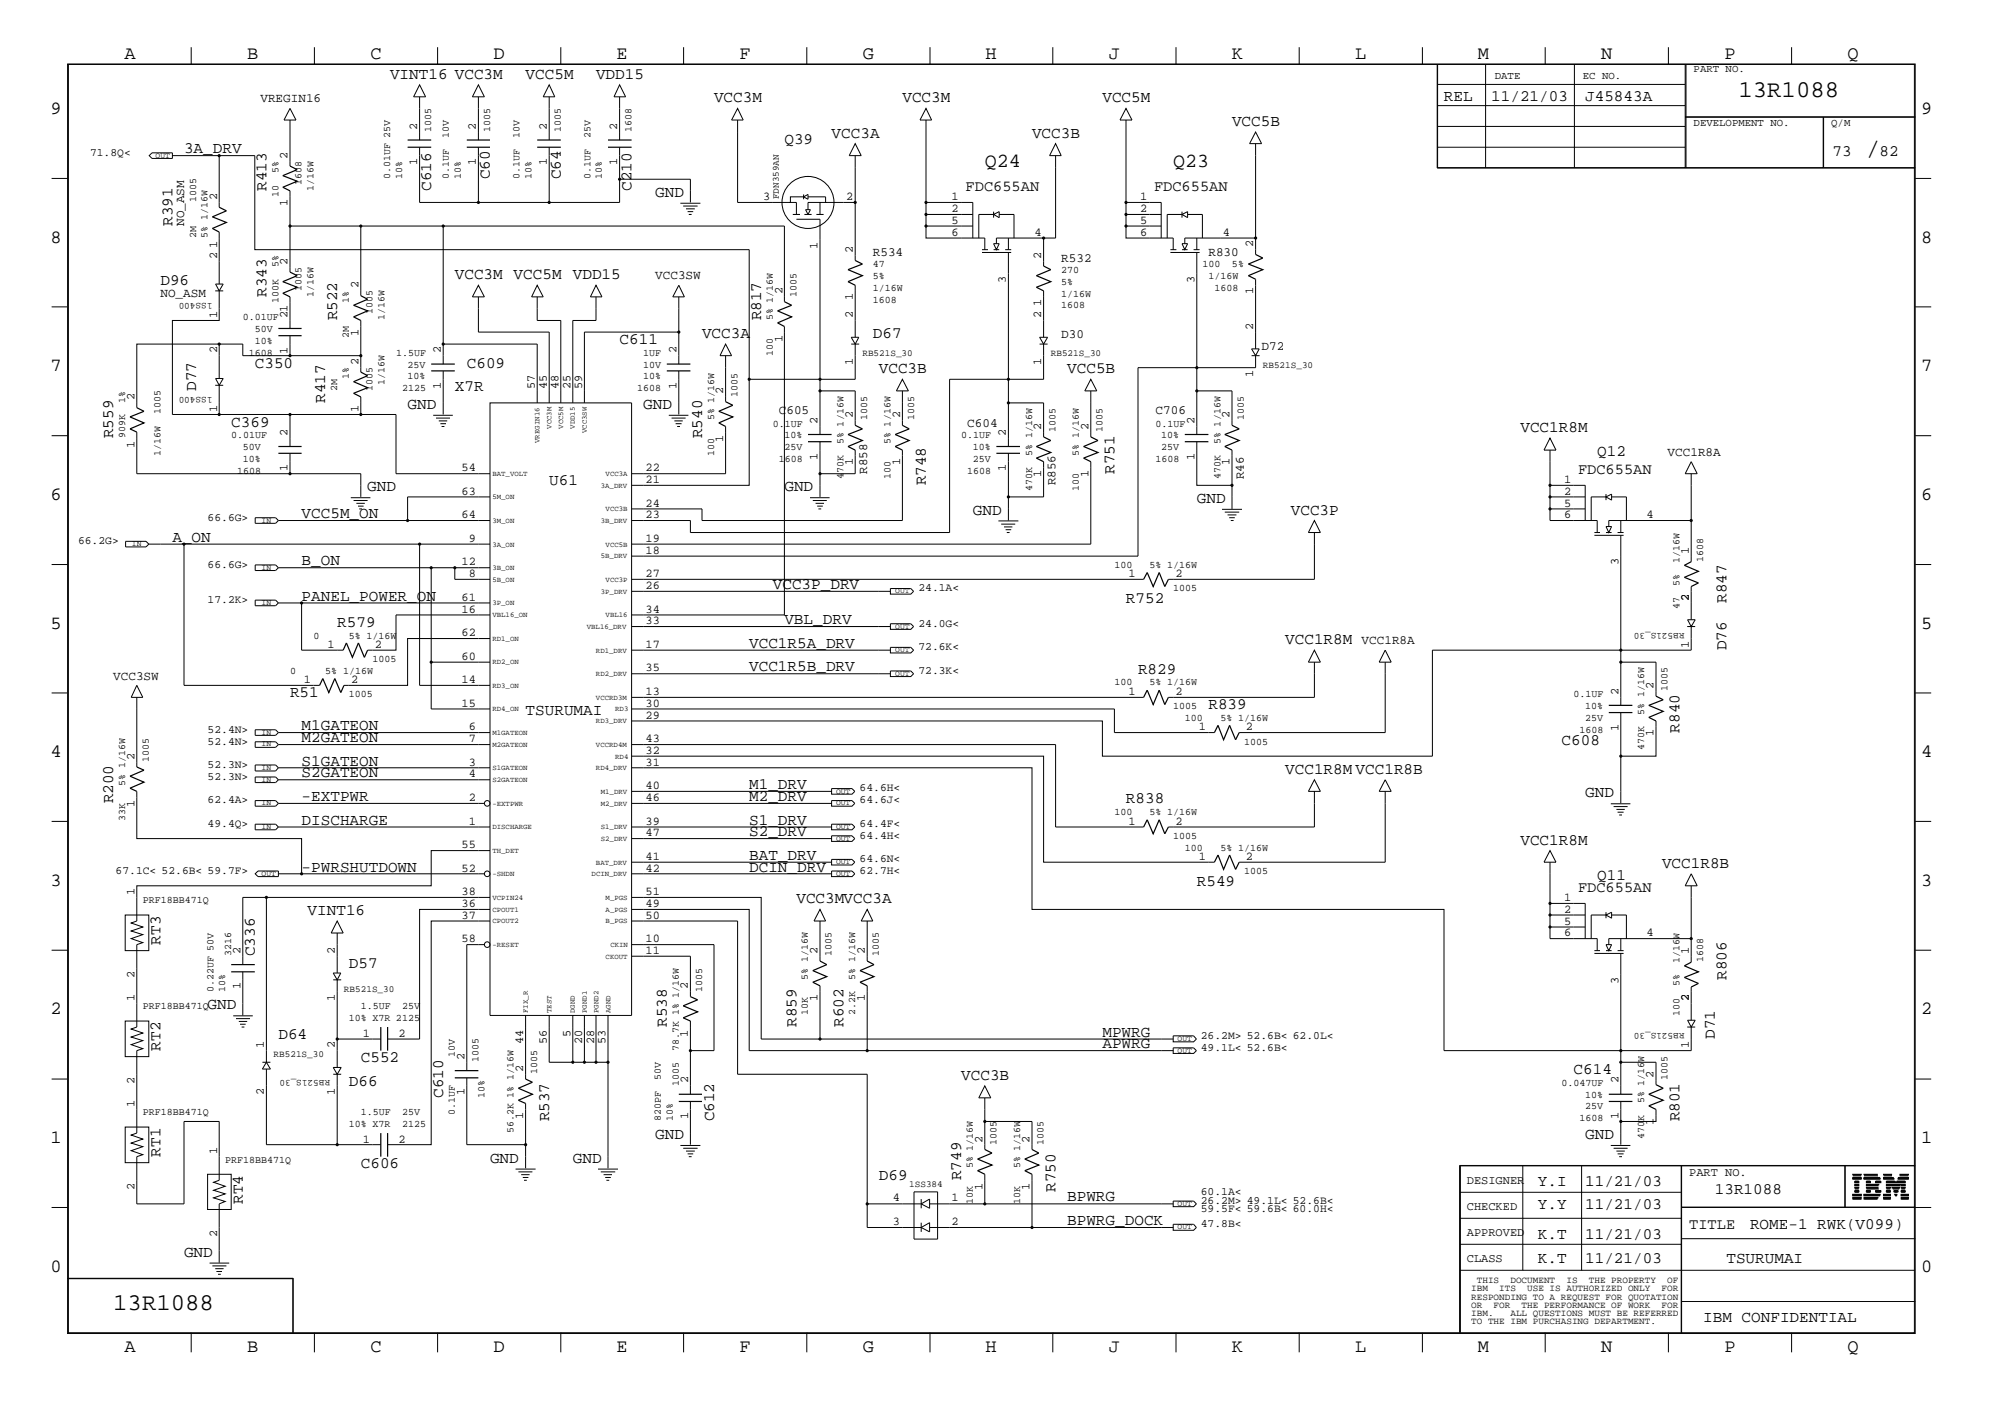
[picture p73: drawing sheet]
<svg xmlns="http://www.w3.org/2000/svg" width="423mm" height="300mm" viewBox="0 0 423 300" stroke-linecap="round" stroke-linejoin="round" font-family="sans-serif">
<defs><g id="words">
<text font-size="5.2" x="395" y="32.9">/</text>
<g font-size="5.1">
<text x="368" y="20.5">13R1088</text>
<text x="24" y="277.2">13R1088</text>
</g>
<g font-size="4.2">
<text x="208.4" y="35.4">Q24</text>
<text x="248.3" y="35.4">Q23</text>
</g>
<g font-size="4">
<text x="26.3" y="12.5">A</text>
<text x="52.3" y="12.5">B</text>
<text x="78.4" y="12.5">C</text>
<text x="104.5" y="12.5">D</text>
<text x="130.5" y="12.5">E</text>
<text x="156.5" y="12.5">F</text>
<text x="182.6" y="12.5">G</text>
<text x="208.6" y="12.5">H</text>
<text x="234.7" y="12.5">J</text>
<text x="260.8" y="12.5">K</text>
<text x="286.9" y="12.5">L</text>
<text x="312.8" y="12.5">M</text>
<text x="338.9" y="12.5">N</text>
<text x="365" y="12.5">P</text>
<text x="391.1" y="12.5">Q</text>
<text x="10.7" y="24.1">9</text>
<text x="406.7" y="24.1">9</text>
<text x="10.7" y="51.4">8</text>
<text x="406.7" y="51.4">8</text>
<text x="10.7" y="78.6">7</text>
<text x="406.7" y="78.6">7</text>
<text x="10.7" y="105.8">6</text>
<text x="406.7" y="105.8">6</text>
<text x="10.7" y="133.1">5</text>
<text x="406.7" y="133.1">5</text>
<text x="10.7" y="160.2">4</text>
<text x="406.7" y="160.2">4</text>
<text x="10.7" y="187.5">3</text>
<text x="406.7" y="187.5">3</text>
<text x="10.7" y="214.6">2</text>
<text x="406.7" y="214.6">2</text>
<text x="10.7" y="241.9">1</text>
<text x="406.7" y="241.9">1</text>
<text x="10.7" y="269.2">0</text>
<text x="406.7" y="269.2">0</text>
<text x="26.3" y="286.2">A</text>
<text x="52.3" y="286.2">B</text>
<text x="78.4" y="286.2">C</text>
<text x="104.5" y="286.2">D</text>
<text x="130.5" y="286.2">E</text>
<text x="156.5" y="286.2">F</text>
<text x="182.6" y="286.2">G</text>
<text x="208.6" y="286.2">H</text>
<text x="234.7" y="286.2">J</text>
<text x="260.8" y="286.2">K</text>
<text x="286.9" y="286.2">L</text>
<text x="312.8" y="286.2">M</text>
<text x="338.9" y="286.2">N</text>
<text x="365" y="286.2">P</text>
<text x="391.1" y="286.2">Q</text>
</g>
<g font-size="3.4">
<text x="82.5" y="16.7">VINT16 VCC3M</text>
<text x="111.3" y="16.7">VCC5M</text>
<text x="126.2" y="16.7">VDD15</text>
<text x="151.1" y="21.7">VCC3M</text>
<text x="191" y="21.7">VCC3M</text>
<text x="233.3" y="21.7">VCC5M</text>
<text x="305.6" y="21.4">REL</text>
<text x="315.6" y="21.4">11/21/03</text>
<text x="335.5" y="21.4">J45843A</text>
<text x="176" y="29.2">VCC3A</text>
<text x="218.4" y="29.2">VCC3B</text>
<text x="260.8" y="26.7">VCC5B</text>
<text x="38.9" y="32.4">3A_DRV</text>
<text x="166" y="30.4">Q39</text>
<text x="387.9" y="32.9">73</text>
<text x="397.8" y="32.9">82</text>
<text x="56.4" y="40.4" transform="rotate(-90 56.4 40.4)">R413</text>
<text x="91.3" y="40.4" transform="rotate(-90 91.3 40.4)">C616</text>
<text x="103.7" y="37.9" transform="rotate(-90 103.7 37.9)">C60</text>
<text x="118.7" y="37.9" transform="rotate(-90 118.7 37.9)">C64</text>
<text x="133.7" y="40.4" transform="rotate(-90 133.7 40.4)">C210</text>
<text x="138.7" y="41.7">GND</text>
<text x="36.5" y="47.8" transform="rotate(-90 36.5 47.8)">R391</text>
<text x="96.3" y="59.1">VCC3M VCC5M VDD15</text>
<text x="34" y="60.4">D96</text>
<text x="56.4" y="62.8" transform="rotate(-90 56.4 62.8)">R343</text>
<text x="71.4" y="67.8" transform="rotate(-90 71.4 67.8)">R522</text>
<text x="148.6" y="71.5">VCC3A</text>
<text x="161.1" y="67.8" transform="rotate(-90 161.1 67.8)">R817</text>
<text x="184.7" y="71.5">D67</text>
<text x="53.9" y="77.8">C350</text>
<text x="98.8" y="77.8">C609</text>
<text x="131.1" y="72.8">C611</text>
<text x="41.5" y="82.7" transform="rotate(-90 41.5 82.7)">D77</text>
<text x="96.3" y="82.7">X7R</text>
<text x="186" y="79">VCC3B</text>
<text x="225.9" y="79">VCC5B</text>
<text x="68.8" y="85.3" transform="rotate(-90 68.8 85.3)">R417</text>
<text x="86.3" y="86.5">GND</text>
<text x="136.1" y="86.5">GND</text>
<text x="24" y="92.7" transform="rotate(-90 24 92.7)">R559</text>
<text x="48.9" y="90.3">C369</text>
<text x="148.6" y="92.7" transform="rotate(-90 148.6 92.7)">R540</text>
<text x="321.8" y="91.4">VCC1R8M</text>
<text x="235.9" y="100.2" transform="rotate(-90 235.9 100.2)">R751</text>
<text x="338.1" y="96.4">Q12</text>
<text x="77.7" y="104">GND</text>
<text x="116.2" y="102.7">U61</text>
<text x="166" y="104">GND</text>
<text x="196" y="102.7" transform="rotate(-90 196 102.7)">R748</text>
<text x="253.3" y="106.4">GND</text>
<text x="63.8" y="109.6">VCC5M_ON</text>
<text x="205.9" y="109">GND</text>
<text x="273.2" y="109">VCC3P</text>
<text x="36.5" y="114.6">A_ON</text>
<text x="63.8" y="119.6">B_ON</text>
<text x="163.6" y="124.6">VCC3P_DRV</text>
<text x="63.8" y="127.1">PANEL_POWER_ON</text>
<text x="238.3" y="127.6">R752</text>
<text x="365.4" y="127.6" transform="rotate(-90 365.4 127.6)">R847</text>
<text x="71.4" y="132.6">R579</text>
<text x="158.6" y="137.1">VCC1R5A_DRV</text>
<text x="166" y="132.1">VBL_DRV</text>
<text x="272" y="136.3">VCC1R8M</text>
<text x="365.4" y="137.6" transform="rotate(-90 365.4 137.6)">D76</text>
<text x="158.6" y="142.1">VCC1R5B_DRV</text>
<text x="240.9" y="142.6">R829</text>
<text x="61.4" y="147.6">R51</text>
<text x="63.8" y="154.5">M1GATEON</text>
<text x="111.3" y="151.3">TSURUMAI</text>
<text x="255.8" y="150">R839</text>
<text x="355.5" y="155" transform="rotate(-90 355.5 155)">R840</text>
<text x="63.8" y="157.1">M2GATEON</text>
<text x="330.5" y="157.6">C608</text>
<text x="63.8" y="164.5">S2GATEON</text>
<text x="63.8" y="162.1">S1GATEON</text>
<text x="158.6" y="167">M1_DRV</text>
<text x="272" y="163.7">VCC1R8M VCC1R8B</text>
<text x="24" y="170" transform="rotate(-90 24 170)">R200</text>
<text x="63.8" y="169.5">-EXTPWR</text>
<text x="158.6" y="169.5">M2_DRV</text>
<text x="238.3" y="170">R838</text>
<text x="335.5" y="168.7">GND</text>
<text x="63.8" y="174.5">DISCHARGE</text>
<text x="158.6" y="174.5">S1_DRV</text>
<text x="158.6" y="177">S2_DRV</text>
<text x="321.8" y="178.7">VCC1R8M</text>
<text x="63.8" y="184.5">-PWRSHUTDOWN</text>
<text x="158.6" y="184.5">DCIN_DRV</text>
<text x="158.6" y="181.9">BAT_DRV</text>
<text x="351.8" y="183.7">VCC1R8B</text>
<text x="168.6" y="191.2">VCC3MVCC3A</text>
<text x="253.3" y="187.5">R549</text>
<text x="338.1" y="186.2">Q11</text>
<text x="65.1" y="193.6">VINT16</text>
<text x="34" y="199.9" transform="rotate(-90 34 199.9)">RT3</text>
<text x="53.9" y="202.4" transform="rotate(-90 53.9 202.4)">C336</text>
<text x="73.8" y="204.9">D57</text>
<text x="365.4" y="207.3" transform="rotate(-90 365.4 207.3)">R806</text>
<text x="43.9" y="213.6">GND</text>
<text x="58.9" y="219.9">D64</text>
<text x="141.1" y="217.3" transform="rotate(-90 141.1 217.3)">R538</text>
<text x="168.6" y="217.3" transform="rotate(-90 168.6 217.3)">R859</text>
<text x="178.6" y="217.3" transform="rotate(-90 178.6 217.3)">R602</text>
<text x="233.3" y="221.8">APWRG</text>
<text x="233.3" y="219.4">MPWRG</text>
<text x="363" y="219.9" transform="rotate(-90 363 219.9)">D71</text>
<text x="34" y="222.3" transform="rotate(-90 34 222.3)">RT2</text>
<text x="76.4" y="224.8">C552</text>
<text x="333.1" y="227.3">C614</text>
<text x="73.8" y="229.8">D66</text>
<text x="93.8" y="232.3" transform="rotate(-90 93.8 232.3)">C610</text>
<text x="203.5" y="228.6">VCC3B</text>
<text x="116.2" y="237.3" transform="rotate(-90 116.2 237.3)">R537</text>
<text x="151.1" y="237.3" transform="rotate(-90 151.1 237.3)">C612</text>
<text x="355.5" y="237.3" transform="rotate(-90 355.5 237.3)">R801</text>
<text x="34" y="244.8" transform="rotate(-90 34 244.8)">RT1</text>
<text x="138.7" y="241">GND</text>
<text x="335.5" y="241">GND</text>
<text x="76.4" y="247.2">C606</text>
<text x="103.7" y="246">GND</text>
<text x="121.2" y="246">GND</text>
<text x="186" y="249.8">D69</text>
<text x="203.5" y="249.8" transform="rotate(-90 203.5 249.8)">R749</text>
<text x="325.5" y="251">Y.I</text>
<text x="335.5" y="251">11/21/03</text>
<text x="51.4" y="254.8" transform="rotate(-90 51.4 254.8)">RT4</text>
<text x="223.4" y="252.2" transform="rotate(-90 223.4 252.2)">R750</text>
<text x="225.9" y="254.3">BPWRG</text>
<text x="325.5" y="255.9">Y.Y</text>
<text x="335.5" y="255.9">11/21/03</text>
<text x="363" y="252.7">13R1088</text>
<text x="225.9" y="259.2">BPWRG_DOCK</text>
<text x="325.5" y="262.2">K.T</text>
<text x="335.5" y="262.2">11/21/03</text>
<text x="370.4" y="260.2">ROME-1 RWK(V099)</text>
<text x="38.9" y="265.9">GND</text>
<text x="325.5" y="267.2">K.T</text>
<text x="335.5" y="267.2">11/21/03</text>
<text x="365.4" y="267.2">TSURUMAI</text>
<text x="360.5" y="279.7">IBM CONFIDENTIAL</text>
</g>
<g font-size="3.2">
<text x="204.4" y="40.4">FDC655AN</text>
<text x="244.3" y="40.4">FDC655AN</text>
<text x="334" y="100.2">FDC655AN</text>
<text x="334" y="188.7">FDC655AN</text>
<text x="357.5" y="260">TITLE</text>
</g>
<g font-size="2.7">
<text x="55.1" y="21.7">VREGIN16</text>
<text x="38.9" y="47.8" transform="rotate(-90 38.9 47.8)">NO_ASM</text>
<text x="138.7" y="59.1">VCC3SW</text>
<text x="184.7" y="54.1">R534</text>
<text x="224.6" y="55.4">R532</text>
<text x="255.8" y="54.1">R830</text>
<text x="34" y="62.8">NO_ASM</text>
<text x="224.6" y="71.5">D30</text>
<text x="267" y="74">D72</text>
<text x="164.8" y="87.7">C605</text>
<text x="244.6" y="87.7">C706</text>
<text x="204.7" y="90.3">C604</text>
<text x="183.6" y="100.2" transform="rotate(-90 183.6 100.2)">R858</text>
<text x="263.3" y="101.4" transform="rotate(-90 263.3 101.4)">R46</text>
<text x="353" y="96.4">VCC1R8A</text>
<text x="223.4" y="102.7" transform="rotate(-90 223.4 102.7)">R856</text>
<text x="288.2" y="136.3">VCC1R8A</text>
<text x="24" y="143.8">VCC3SW</text>
</g>
<g font-size="2.5">
<text x="88.3" y="27.4" transform="rotate(-90 88.3 27.4)">2</text>
<text x="100.8" y="27.4" transform="rotate(-90 100.8 27.4)">2</text>
<text x="115.7" y="27.4" transform="rotate(-90 115.7 27.4)">2</text>
<text x="130.6" y="27.4" transform="rotate(-90 130.6 27.4)">2</text>
<text x="60.9" y="33.7" transform="rotate(-90 60.9 33.7)">2</text>
<text x="88.3" y="35" transform="rotate(-90 88.3 35)">1</text>
<text x="100.8" y="35" transform="rotate(-90 100.8 35)">1</text>
<text x="115.7" y="35" transform="rotate(-90 115.7 35)">1</text>
<text x="130.6" y="35" transform="rotate(-90 130.6 35)">1</text>
<text x="46" y="42.4" transform="rotate(-90 46 42.4)">2</text>
<text x="60.9" y="43.7" transform="rotate(-90 60.9 43.7)">1</text>
<text x="161.5" y="42.4">3</text>
<text x="179.1" y="42.4">2</text>
<text x="201.4" y="42.4">1</text>
<text x="201.4" y="47.3">5</text>
<text x="201.4" y="44.9">2</text>
<text x="241.3" y="42.4">1</text>
<text x="241.3" y="47.3">5</text>
<text x="241.3" y="44.9">2</text>
<text x="46" y="52.4" transform="rotate(-90 46 52.4)">1</text>
<text x="173.1" y="52.7" transform="rotate(-90 173.1 52.7)">1</text>
<text x="180.5" y="53.6" transform="rotate(-90 180.5 53.6)">2</text>
<text x="201.4" y="49.9">6</text>
<text x="218.9" y="49.9">4</text>
<text x="241.3" y="49.9">6</text>
<text x="258.8" y="49.9">4</text>
<text x="265.3" y="52.3" transform="rotate(-90 265.3 52.3)">2</text>
<text x="46" y="54.9" transform="rotate(-90 46 54.9)">2</text>
<text x="60.9" y="56" transform="rotate(-90 60.9 56)">2</text>
<text x="212.9" y="59.9" transform="rotate(-90 212.9 59.9)">3</text>
<text x="220.4" y="54.9" transform="rotate(-90 220.4 54.9)">2</text>
<text x="252.8" y="59.9" transform="rotate(-90 252.8 59.9)">3</text>
<text x="75.9" y="61" transform="rotate(-90 75.9 61)">2</text>
<text x="165.6" y="62.3" transform="rotate(-90 165.6 62.3)">2</text>
<text x="180.5" y="63.6" transform="rotate(-90 180.5 63.6)">1</text>
<text x="220.4" y="64.9" transform="rotate(-90 220.4 64.9)">1</text>
<text x="265.3" y="62.3" transform="rotate(-90 265.3 62.3)">1</text>
<text x="46" y="67.3" transform="rotate(-90 46 67.3)">1</text>
<text x="60.9" y="67.3" transform="rotate(-90 60.9 67.3)">21</text>
<text x="75.9" y="71" transform="rotate(-90 75.9 71)">1</text>
<text x="180.5" y="67.3" transform="rotate(-90 180.5 67.3)">2</text>
<text x="220.4" y="67.3" transform="rotate(-90 220.4 67.3)">2</text>
<text x="265.3" y="69.8" transform="rotate(-90 265.3 69.8)">2</text>
<text x="46" y="74.8" transform="rotate(-90 46 74.8)">2</text>
<text x="60.9" y="74.8" transform="rotate(-90 60.9 74.8)">1</text>
<text x="75.9" y="77.3" transform="rotate(-90 75.9 77.3)">2</text>
<text x="93.3" y="74.8" transform="rotate(-90 93.3 74.8)">2</text>
<text x="143.2" y="74.8" transform="rotate(-90 143.2 74.8)">2</text>
<text x="165.6" y="72.3" transform="rotate(-90 165.6 72.3)">1</text>
<text x="180.5" y="77.3" transform="rotate(-90 180.5 77.3)">1</text>
<text x="220.4" y="77.3" transform="rotate(-90 220.4 77.3)">1</text>
<text x="93.3" y="82.3" transform="rotate(-90 93.3 82.3)">1</text>
<text x="113.2" y="82.3" transform="rotate(-90 113.2 82.3)">57</text>
<text x="115.7" y="82.3" transform="rotate(-90 115.7 82.3)">45</text>
<text x="118.2" y="82.3" transform="rotate(-90 118.2 82.3)">48</text>
<text x="120.7" y="82.3" transform="rotate(-90 120.7 82.3)">25</text>
<text x="123.2" y="82.3" transform="rotate(-90 123.2 82.3)">59</text>
<text x="143.2" y="82.3" transform="rotate(-90 143.2 82.3)">1</text>
<text x="153.1" y="83.5" transform="rotate(-90 153.1 83.5)">2</text>
<text x="265.3" y="79.8" transform="rotate(-90 265.3 79.8)">1</text>
<text x="28.4" y="84.8" transform="rotate(-90 28.4 84.8)">2</text>
<text x="46" y="87.3" transform="rotate(-90 46 87.3)">1</text>
<text x="75.9" y="87.3" transform="rotate(-90 75.9 87.3)">1</text>
<text x="173.1" y="89.7" transform="rotate(-90 173.1 89.7)">2</text>
<text x="180.5" y="88.5" transform="rotate(-90 180.5 88.5)">2</text>
<text x="190.5" y="88.5" transform="rotate(-90 190.5 88.5)">2</text>
<text x="252.8" y="89.7" transform="rotate(-90 252.8 89.7)">2</text>
<text x="260.3" y="88.5" transform="rotate(-90 260.3 88.5)">2</text>
<text x="28.4" y="94.7" transform="rotate(-90 28.4 94.7)">1</text>
<text x="60.9" y="92.2" transform="rotate(-90 60.9 92.2)">2</text>
<text x="153.1" y="93.5" transform="rotate(-90 153.1 93.5)">1</text>
<text x="212.9" y="92.2" transform="rotate(-90 212.9 92.2)">2</text>
<text x="220.4" y="91" transform="rotate(-90 220.4 91)">2</text>
<text x="230.4" y="91" transform="rotate(-90 230.4 91)">2</text>
<text x="60.9" y="99.7" transform="rotate(-90 60.9 99.7)">1</text>
<text x="97.7" y="99.7">54</text>
<text x="136.7" y="99.7">22</text>
<text x="173.1" y="97.3" transform="rotate(-90 173.1 97.3)">1</text>
<text x="180.5" y="98.5" transform="rotate(-90 180.5 98.5)">1</text>
<text x="190.5" y="98.5" transform="rotate(-90 190.5 98.5)">1</text>
<text x="212.9" y="99.7" transform="rotate(-90 212.9 99.7)">1</text>
<text x="220.4" y="101" transform="rotate(-90 220.4 101)">1</text>
<text x="230.4" y="101" transform="rotate(-90 230.4 101)">1</text>
<text x="252.8" y="97.3" transform="rotate(-90 252.8 97.3)">1</text>
<text x="260.3" y="98.5" transform="rotate(-90 260.3 98.5)">1</text>
<text x="97.7" y="104.7">63</text>
<text x="136.7" y="102.2">21</text>
<text x="136.7" y="107.2">24</text>
<text x="331" y="102.2">1</text>
<text x="331" y="107.2">5</text>
<text x="331" y="104.7">2</text>
<text x="97.7" y="109.6">64</text>
<text x="136.7" y="109.6">23</text>
<text x="331" y="109.6">6</text>
<text x="348.5" y="109.6">4</text>
<text x="97.7" y="119.6">12</text>
<text x="99.2" y="114.6">9</text>
<text x="136.7" y="117.2">18</text>
<text x="136.7" y="114.6">19</text>
<text x="342.6" y="119.6" transform="rotate(-90 342.6 119.6)">3</text>
<text x="357.5" y="117.2" transform="rotate(-90 357.5 117.2)">1</text>
<text x="99.2" y="122.2">8</text>
<text x="136.7" y="124.6">26</text>
<text x="136.7" y="122.2">27</text>
<text x="238.8" y="122.2">1</text>
<text x="248.8" y="122.2">2</text>
<text x="97.7" y="129.6">16</text>
<text x="97.7" y="127.1">61</text>
<text x="136.7" y="129.6">34</text>
<text x="357.5" y="127.2" transform="rotate(-90 357.5 127.2)">2</text>
<text x="69.3" y="137.1">1</text>
<text x="79.3" y="137.1">2</text>
<text x="97.7" y="134.6">62</text>
<text x="136.7" y="137.1">17</text>
<text x="136.7" y="132.1">33</text>
<text x="357.5" y="137.2" transform="rotate(-90 357.5 137.2)">1</text>
<text x="97.7" y="139.6">60</text>
<text x="136.7" y="142.1">35</text>
<text x="64.3" y="144.6">1</text>
<text x="74.3" y="144.6">2</text>
<text x="97.7" y="144.6">14</text>
<text x="97.7" y="149.5">15</text>
<text x="136.7" y="147.1">13</text>
<text x="136.7" y="149.5">30</text>
<text x="238.8" y="147.1">1</text>
<text x="248.8" y="147.1">2</text>
<text x="342.6" y="147.1" transform="rotate(-90 342.6 147.1)">2</text>
<text x="350" y="145.8" transform="rotate(-90 350 145.8)">2</text>
<text x="99.2" y="154.5">6</text>
<text x="136.7" y="152.1">29</text>
<text x="253.7" y="154.5">1</text>
<text x="263.7" y="154.5">2</text>
<text x="342.6" y="154.6" transform="rotate(-90 342.6 154.6)">1</text>
<text x="350" y="155.8" transform="rotate(-90 350 155.8)">1</text>
<text x="28.4" y="160.8" transform="rotate(-90 28.4 160.8)">2</text>
<text x="99.2" y="157.1">7</text>
<text x="136.7" y="157.1">43</text>
<text x="136.7" y="159.5">32</text>
<text x="99.2" y="162.1">3</text>
<text x="99.2" y="164.5">4</text>
<text x="136.7" y="167">40</text>
<text x="136.7" y="162.1">31</text>
<text x="28.4" y="170.8" transform="rotate(-90 28.4 170.8)">1</text>
<text x="99.2" y="169.5">2</text>
<text x="136.7" y="169.5">46</text>
<text x="97.7" y="179.5">55</text>
<text x="99.2" y="174.5">1</text>
<text x="136.7" y="177">47</text>
<text x="136.7" y="174.5">39</text>
<text x="238.8" y="174.5">1</text>
<text x="248.8" y="174.5">2</text>
<text x="97.7" y="184.5">52</text>
<text x="136.7" y="181.9">41</text>
<text x="136.7" y="184.5">42</text>
<text x="253.7" y="181.9">1</text>
<text x="263.7" y="181.9">2</text>
<text x="28.4" y="189.4" transform="rotate(-90 28.4 189.4)">1</text>
<text x="97.7" y="189.4">38</text>
<text x="97.7" y="191.9">36</text>
<text x="136.7" y="189.4">51</text>
<text x="136.7" y="191.9">49</text>
<text x="331" y="190.7">1</text>
<text x="97.7" y="194.4">37</text>
<text x="136.7" y="194.4">50</text>
<text x="331" y="195.7">5</text>
<text x="331" y="193.2">2</text>
<text x="50.9" y="201.9" transform="rotate(-90 50.9 201.9)">2</text>
<text x="70.9" y="201.9" transform="rotate(-90 70.9 201.9)">2</text>
<text x="97.7" y="199.4">58</text>
<text x="136.7" y="199.4">10</text>
<text x="136.7" y="201.9">11</text>
<text x="173.1" y="201.9" transform="rotate(-90 173.1 201.9)">2</text>
<text x="183" y="201.9" transform="rotate(-90 183 201.9)">2</text>
<text x="331" y="198.1">6</text>
<text x="348.5" y="198.1">4</text>
<text x="357.5" y="201.9" transform="rotate(-90 357.5 201.9)">1</text>
<text x="28.4" y="206.9" transform="rotate(-90 28.4 206.9)">2</text>
<text x="50.9" y="209.4" transform="rotate(-90 50.9 209.4)">1</text>
<text x="145.6" y="209.4" transform="rotate(-90 145.6 209.4)">2</text>
<text x="342.6" y="208.2" transform="rotate(-90 342.6 208.2)">3</text>
<text x="28.4" y="211.8" transform="rotate(-90 28.4 211.8)">1</text>
<text x="70.9" y="211.9" transform="rotate(-90 70.9 211.9)">1</text>
<text x="173.1" y="211.9" transform="rotate(-90 173.1 211.9)">1</text>
<text x="183" y="211.9" transform="rotate(-90 183 211.9)">1</text>
<text x="357.5" y="211.9" transform="rotate(-90 357.5 211.9)">2</text>
<text x="55.9" y="221.8" transform="rotate(-90 55.9 221.8)">1</text>
<text x="70.9" y="221.8" transform="rotate(-90 70.9 221.8)">2</text>
<text x="76.8" y="219.4">1</text>
<text x="84.3" y="219.4">2</text>
<text x="110.7" y="220.9" transform="rotate(-90 110.7 220.9)">44</text>
<text x="115.7" y="220.9" transform="rotate(-90 115.7 220.9)">56</text>
<text x="120.7" y="219.4" transform="rotate(-90 120.7 219.4)">5</text>
<text x="123.2" y="220.9" transform="rotate(-90 123.2 220.9)">20</text>
<text x="125.7" y="220.9" transform="rotate(-90 125.7 220.9)">28</text>
<text x="128.2" y="220.9" transform="rotate(-90 128.2 220.9)">53</text>
<text x="145.6" y="219.4" transform="rotate(-90 145.6 219.4)">1</text>
<text x="357.5" y="221.8" transform="rotate(-90 357.5 221.8)">1</text>
<text x="98.3" y="224.4" transform="rotate(-90 98.3 224.4)">2</text>
<text x="110.7" y="226.8" transform="rotate(-90 110.7 226.8)">2</text>
<text x="28.4" y="229.4" transform="rotate(-90 28.4 229.4)">2</text>
<text x="55.9" y="231.8" transform="rotate(-90 55.9 231.8)">2</text>
<text x="70.9" y="231.8" transform="rotate(-90 70.9 231.8)">1</text>
<text x="98.3" y="231.8" transform="rotate(-90 98.3 231.8)">1</text>
<text x="145.6" y="229.3" transform="rotate(-90 145.6 229.3)">2</text>
<text x="342.6" y="229.3" transform="rotate(-90 342.6 229.3)">2</text>
<text x="350" y="228.1" transform="rotate(-90 350 228.1)">2</text>
<text x="28.4" y="234.3" transform="rotate(-90 28.4 234.3)">1</text>
<text x="110.7" y="236.8" transform="rotate(-90 110.7 236.8)">1</text>
<text x="145.6" y="236.8" transform="rotate(-90 145.6 236.8)">1</text>
<text x="342.6" y="236.8" transform="rotate(-90 342.6 236.8)">1</text>
<text x="350" y="238.1" transform="rotate(-90 350 238.1)">1</text>
<text x="46" y="244.3" transform="rotate(-90 46 244.3)">1</text>
<text x="76.8" y="241.8">1</text>
<text x="84.3" y="241.8">2</text>
<text x="207.9" y="241.8" transform="rotate(-90 207.9 241.8)">2</text>
<text x="217.9" y="241.8" transform="rotate(-90 217.9 241.8)">2</text>
<text x="28.4" y="251.8" transform="rotate(-90 28.4 251.8)">2</text>
<text x="207.9" y="251.8" transform="rotate(-90 207.9 251.8)">1</text>
<text x="217.9" y="251.8" transform="rotate(-90 217.9 251.8)">1</text>
<text x="310.5" y="250.6">DESIGNER</text>
<text x="357.5" y="248.8">PART NO.</text>
<text x="189" y="254.3">4</text>
<text x="201.4" y="254.3">1</text>
<text x="310.5" y="256.1">CHECKED</text>
<text x="46" y="261.7" transform="rotate(-90 46 261.7)">2</text>
<text x="189" y="259.2">3</text>
<text x="201.4" y="259.2">2</text>
<text x="310.5" y="261.5">APPROVED</text>
<text x="310.5" y="267">CLASS</text>
</g>
<g font-size="2.4">
<text x="19.1" y="32.9">71.8Q&lt;</text>
<text x="43.9" y="110.2">66.6G&gt;</text>
<text x="16.5" y="115.1">66.2G&gt;</text>
<text x="43.9" y="120.1">66.6G&gt;</text>
<text x="194.4" y="125.1">24.1A&lt;</text>
<text x="43.9" y="127.6">17.2K&gt;</text>
<text x="194.4" y="137.6">72.6K&lt;</text>
<text x="194.4" y="132.6">24.0G&lt;</text>
<text x="194.4" y="142.6">72.3K&lt;</text>
<text x="43.9" y="155">52.4N&gt;</text>
<text x="43.9" y="157.6">52.4N&gt;</text>
<text x="43.9" y="165">52.3N&gt;</text>
<text x="43.9" y="162.5">52.3N&gt;</text>
<text x="181.9" y="167.5">64.6H&lt;</text>
<text x="43.9" y="170">62.4A&gt;</text>
<text x="181.9" y="170">64.6J&lt;</text>
<text x="43.9" y="175">49.4Q&gt;</text>
<text x="181.9" y="175">64.4F&lt;</text>
<text x="181.9" y="177.5">64.4H&lt;</text>
<text x="24.5" y="184.9">67.1C&lt; 52.6B&lt; 59.7F&gt;</text>
<text x="181.9" y="184.9">62.7H&lt;</text>
<text x="181.9" y="182.5">64.6N&lt;</text>
<text x="254.2" y="219.9">26.2M&gt; 52.6B&lt; 62.0L&lt;</text>
<text x="254.2" y="222.3">49.1L&lt; 52.6B&lt;</text>
<text x="254.2" y="252.9">60.1A&lt;</text>
<text x="254.2" y="256.5">59.5F&lt; 59.6B&lt; 60.0H&lt;</text>
<text x="254.2" y="254.8">26.2M&gt; 49.1L&lt; 52.6B&lt;</text>
<text x="254.2" y="259.8">47.8B&lt;</text>
</g>
<g font-size="2.3">
<text x="316.4" y="16.7">DATE</text>
<text x="335" y="16.7">EC NO.</text>
<text x="358.5" y="15.2">PART NO.</text>
<text x="358.5" y="26.6">DEVELOPMENT NO.</text>
<text x="387.6" y="26.6">Q/M</text>
</g>
<g font-size="2.1">
<text x="91.3" y="27.9" transform="rotate(-90 91.3 27.9)">1005</text>
<text x="95" y="29.2" transform="rotate(-90 95 29.2)">10V</text>
<text x="103.7" y="27.9" transform="rotate(-90 103.7 27.9)">1005</text>
<text x="110" y="29.2" transform="rotate(-90 110 29.2)">10V</text>
<text x="118.7" y="27.9" transform="rotate(-90 118.7 27.9)">1005</text>
<text x="125" y="29.2" transform="rotate(-90 125 29.2)">25V</text>
<text x="133.7" y="27.9" transform="rotate(-90 133.7 27.9)">1608</text>
<text x="58.9" y="41.7" transform="rotate(-90 58.9 41.7)">10</text>
<text x="58.9" y="36.7" transform="rotate(-90 58.9 36.7)">5%</text>
<text x="63.8" y="39.1" transform="rotate(-90 63.8 39.1)">1608</text>
<text x="66.4" y="40.4" transform="rotate(-90 66.4 40.4)">1/16W</text>
<text x="82.5" y="37.9" transform="rotate(-90 82.5 37.9)">0.01UF 25V</text>
<text x="85.1" y="37.9" transform="rotate(-90 85.1 37.9)">10%</text>
<text x="95" y="37.9" transform="rotate(-90 95 37.9)">0.1UF</text>
<text x="97.5" y="37.9" transform="rotate(-90 97.5 37.9)">10%</text>
<text x="110" y="37.9" transform="rotate(-90 110 37.9)">0.1UF</text>
<text x="112.5" y="37.9" transform="rotate(-90 112.5 37.9)">10%</text>
<text x="125" y="37.9" transform="rotate(-90 125 37.9)">0.1UF</text>
<text x="127.4" y="37.9" transform="rotate(-90 127.4 37.9)">10%</text>
<text x="41.5" y="42.8" transform="rotate(-90 41.5 42.8)">1005</text>
<text x="41.5" y="50.4" transform="rotate(-90 41.5 50.4)">2M</text>
<text x="43.9" y="50.4" transform="rotate(-90 43.9 50.4)">5% 1/16W</text>
<text x="58.9" y="56.6" transform="rotate(-90 58.9 56.6)">5%</text>
<text x="184.7" y="59.1">5%</text>
<text x="184.7" y="56.6">47</text>
<text x="224.6" y="57.8">270</text>
<text x="254.5" y="56.6">100</text>
<text x="255.8" y="59.1">1/16W</text>
<text x="260.8" y="56.6">5%</text>
<text x="58.9" y="64.1" transform="rotate(-90 58.9 64.1)">100K</text>
<text x="63.8" y="61.6" transform="rotate(-90 63.8 61.6)">1005</text>
<text x="66.4" y="62.8" transform="rotate(-90 66.4 62.8)">1/16W</text>
<text x="73.8" y="64.1" transform="rotate(-90 73.8 64.1)">1%</text>
<text x="168.6" y="62.8" transform="rotate(-90 168.6 62.8)">1005</text>
<text x="184.7" y="61.6">1/16W</text>
<text x="184.7" y="64.1">1608</text>
<text x="224.6" y="62.8">1/16W</text>
<text x="224.6" y="60.4">5%</text>
<text x="224.6" y="65.3">1608</text>
<text x="257" y="61.6">1608</text>
<text x="51.4" y="67.8">0.01UF</text>
<text x="53.9" y="70.3">50V</text>
<text x="73.8" y="71.5" transform="rotate(-90 73.8 71.5)">2M</text>
<text x="78.8" y="66.5" transform="rotate(-90 78.8 66.5)">1005</text>
<text x="81.4" y="67.8" transform="rotate(-90 81.4 67.8)">1/16W</text>
<text x="163.6" y="67.8" transform="rotate(-90 163.6 67.8)">5% 1/16W</text>
<text x="52.7" y="75.3">1608</text>
<text x="53.9" y="72.8">10%</text>
<text x="83.8" y="75.3">1.5UF</text>
<text x="86.3" y="77.8">25V</text>
<text x="136.1" y="77.8">10V</text>
<text x="136.1" y="75.3">1UF</text>
<text x="163.6" y="75.3" transform="rotate(-90 163.6 75.3)">100</text>
<text x="71.4" y="82.7" transform="rotate(-90 71.4 82.7)">2M</text>
<text x="73.8" y="80.3" transform="rotate(-90 73.8 80.3)">1%</text>
<text x="78.8" y="82.7" transform="rotate(-90 78.8 82.7)">1005</text>
<text x="81.4" y="81.5" transform="rotate(-90 81.4 81.5)">1/16W</text>
<text x="85.1" y="82.7">2125</text>
<text x="86.3" y="80.3">10%</text>
<text x="134.9" y="82.7">1608</text>
<text x="136.1" y="80.3">10%</text>
<text x="156.1" y="84" transform="rotate(-90 156.1 84)">1005</text>
<text x="26.5" y="85.3" transform="rotate(-90 26.5 85.3)">1%</text>
<text x="34" y="87.7" transform="rotate(-90 34 87.7)">1005</text>
<text x="151.1" y="89" transform="rotate(-90 151.1 89)">5% 1/16W</text>
<text x="183.6" y="89" transform="rotate(-90 183.6 89)">1005</text>
<text x="193.5" y="89" transform="rotate(-90 193.5 89)">1005</text>
<text x="263.3" y="89" transform="rotate(-90 263.3 89)">1005</text>
<text x="26.5" y="92.7" transform="rotate(-90 26.5 92.7)">909K</text>
<text x="48.9" y="92.7">0.01UF</text>
<text x="51.4" y="95.2">50V</text>
<text x="163.6" y="90.3">0.1UF</text>
<text x="166" y="95.2">25V</text>
<text x="166" y="92.7">10%</text>
<text x="178.6" y="94" transform="rotate(-90 178.6 94)">5% 1/16W</text>
<text x="188.5" y="94" transform="rotate(-90 188.5 94)">5% 1/16W</text>
<text x="203.5" y="92.7">0.1UF</text>
<text x="205.9" y="95.3">10%</text>
<text x="223.4" y="91.4" transform="rotate(-90 223.4 91.4)">1005</text>
<text x="233.3" y="91.4" transform="rotate(-90 233.3 91.4)">1005</text>
<text x="244.6" y="90.3">0.1UF</text>
<text x="245.8" y="95.2">25V</text>
<text x="245.8" y="92.7">10%</text>
<text x="258.3" y="94" transform="rotate(-90 258.3 94)">5% 1/16W</text>
<text x="34" y="96.4" transform="rotate(-90 34 96.4)">1/16W</text>
<text x="50.2" y="100.2">1608</text>
<text x="51.4" y="97.7">10%</text>
<text x="151.1" y="96.4" transform="rotate(-90 151.1 96.4)">100</text>
<text x="164.8" y="97.7">1608</text>
<text x="178.6" y="101.4" transform="rotate(-90 178.6 101.4)">470K</text>
<text x="188.5" y="101.4" transform="rotate(-90 188.5 101.4)">100</text>
<text x="204.7" y="100.2">1608</text>
<text x="205.9" y="97.7">25V</text>
<text x="218.4" y="96.4" transform="rotate(-90 218.4 96.4)">5% 1/16W</text>
<text x="228.3" y="96.4" transform="rotate(-90 228.3 96.4)">5% 1/16W</text>
<text x="244.6" y="97.7">1608</text>
<text x="258.3" y="101.4" transform="rotate(-90 258.3 101.4)">470K</text>
<text x="218.4" y="104" transform="rotate(-90 218.4 104)">470K</text>
<text x="228.3" y="104" transform="rotate(-90 228.3 104)">100</text>
<text x="355.5" y="119" transform="rotate(-90 355.5 119)">1/16W</text>
<text x="360.5" y="118.9" transform="rotate(-90 360.5 118.9)">1608</text>
<text x="235.9" y="120.1">100</text>
<text x="243.3" y="120.1">5% 1/16W</text>
<text x="248.3" y="125.1">1005</text>
<text x="355.5" y="124" transform="rotate(-90 355.5 124)">5%</text>
<text x="355.5" y="128.9" transform="rotate(-90 355.5 128.9)">47</text>
<text x="66.4" y="135.1">0</text>
<text x="73.8" y="135.1">5% 1/16W</text>
<text x="61.4" y="142.6">0</text>
<text x="68.8" y="142.6">5% 1/16W</text>
<text x="78.8" y="140.1">1005</text>
<text x="73.8" y="147.6">1005</text>
<text x="235.9" y="145">100</text>
<text x="243.3" y="145">5% 1/16W</text>
<text x="333.1" y="147.6">0.1UF</text>
<text x="353" y="146.3" transform="rotate(-90 353 146.3)">1005</text>
<text x="248.3" y="150">1005</text>
<text x="250.8" y="152.6">100</text>
<text x="258.3" y="152.6">5% 1/16W</text>
<text x="334.3" y="155">1608</text>
<text x="335.5" y="152.6">25V</text>
<text x="335.5" y="150">10%</text>
<text x="348" y="151.3" transform="rotate(-90 348 151.3)">5% 1/16W</text>
<text x="31.5" y="161.3" transform="rotate(-90 31.5 161.3)">1005</text>
<text x="263.3" y="157.6">1005</text>
<text x="348" y="158.7" transform="rotate(-90 348 158.7)">470K</text>
<text x="26.5" y="166.3" transform="rotate(-90 26.5 166.3)">5% 1/16W</text>
<text x="26.5" y="173.7" transform="rotate(-90 26.5 173.7)">33K</text>
<text x="235.9" y="172.5">100</text>
<text x="243.3" y="172.5">5% 1/16W</text>
<text x="248.3" y="177.5">1005</text>
<text x="250.8" y="180">100</text>
<text x="258.3" y="180">5% 1/16W</text>
<text x="263.3" y="184.9">1005</text>
<text x="30.2" y="191.2">PRF18BB471Q</text>
<text x="48.9" y="202.4" transform="rotate(-90 48.9 202.4)">3216</text>
<text x="176" y="202.4" transform="rotate(-90 176 202.4)">1005</text>
<text x="186" y="202.4" transform="rotate(-90 186 202.4)">1005</text>
<text x="355.5" y="203.8" transform="rotate(-90 355.5 203.8)">1/16W</text>
<text x="360.5" y="203.6" transform="rotate(-90 360.5 203.6)">1608</text>
<text x="45.2" y="209.9" transform="rotate(-90 45.2 209.9)">0.22UF 50V</text>
<text x="47.7" y="209.9" transform="rotate(-90 47.7 209.9)">10%</text>
<text x="148.6" y="209.9" transform="rotate(-90 148.6 209.9)">1005</text>
<text x="171" y="207.3" transform="rotate(-90 171 207.3)">5% 1/16W</text>
<text x="181" y="207.3" transform="rotate(-90 181 207.3)">5% 1/16W</text>
<text x="355.5" y="208.7" transform="rotate(-90 355.5 208.7)">5%</text>
<text x="30.2" y="213.6">PRF18BB471Q</text>
<text x="76.4" y="213.6">1.5UF</text>
<text x="85.1" y="213.6">25V</text>
<text x="171" y="214.9" transform="rotate(-90 171 214.9)">10K</text>
<text x="181" y="214.9" transform="rotate(-90 181 214.9)">2.2K</text>
<text x="355.5" y="215" transform="rotate(-90 355.5 215)">100</text>
<text x="73.8" y="216.1">10% X7R 2125</text>
<text x="96.3" y="223.6" transform="rotate(-90 96.3 223.6)">10V</text>
<text x="101.3" y="224.8" transform="rotate(-90 101.3 224.8)">1005</text>
<text x="113.7" y="227.3" transform="rotate(-90 113.7 227.3)">1005</text>
<text x="143.7" y="222.3" transform="rotate(-90 143.7 222.3)">78.7K 1% 1/16W</text>
<text x="102.5" y="232.3" transform="rotate(-90 102.5 232.3)">10%</text>
<text x="139.9" y="228.6" transform="rotate(-90 139.9 228.6)">50V</text>
<text x="143.7" y="229.8" transform="rotate(-90 143.7 229.8)">1005</text>
<text x="330.5" y="229.8">0.047UF</text>
<text x="335.5" y="232.3">10%</text>
<text x="348" y="233.5" transform="rotate(-90 348 233.5)">5% 1/16W</text>
<text x="353" y="228.6" transform="rotate(-90 353 228.6)">1005</text>
<text x="30.2" y="236.1">PRF18BB471Q</text>
<text x="73.8" y="238.5">10% X7R</text>
<text x="76.4" y="236.1">1.5UF</text>
<text x="85.1" y="236.1">25V</text>
<text x="85.1" y="238.5">2125</text>
<text x="96.3" y="236.1" transform="rotate(-90 96.3 236.1)">0.1UF</text>
<text x="108.7" y="239.8" transform="rotate(-90 108.7 239.8)">56.2K 1% 1/16W</text>
<text x="139.9" y="237.3" transform="rotate(-90 139.9 237.3)">820PF</text>
<text x="142.4" y="237.3" transform="rotate(-90 142.4 237.3)">10%</text>
<text x="334.3" y="237.3">1608</text>
<text x="335.5" y="234.8">25V</text>
<text x="210.9" y="242.2" transform="rotate(-90 210.9 242.2)">1005</text>
<text x="220.9" y="242.2" transform="rotate(-90 220.9 242.2)">1005</text>
<text x="348" y="241" transform="rotate(-90 348 241)">470K</text>
<text x="47.7" y="246">PRF18BB471Q</text>
<text x="205.9" y="247.2" transform="rotate(-90 205.9 247.2)">5% 1/16W</text>
<text x="215.9" y="247.2" transform="rotate(-90 215.9 247.2)">5% 1/16W</text>
<text x="205.9" y="254.8" transform="rotate(-90 205.9 254.8)">10K</text>
<text x="215.9" y="254.8" transform="rotate(-90 215.9 254.8)">10K</text>
</g>
<g font-size="2">
<text x="164.8" y="42.2" transform="rotate(-90 164.8 42.2)">FDN359AN</text>
<text x="45" y="64.1" transform="rotate(180 45 64.1)">1SS400</text>
<text x="182.5" y="75.3">RB521S_30</text>
<text x="222.4" y="75.3">RB521S_30</text>
<text x="267.3" y="77.8">RB521S_30</text>
<text x="45" y="84" transform="rotate(180 45 84)">1SS400</text>
<text x="356.5" y="133.9" transform="rotate(180 356.5 133.9)">RB521S_30</text>
<text x="72.8" y="209.9">RB521S_30</text>
<text x="356.5" y="218.6" transform="rotate(180 356.5 218.6)">RB521S_30</text>
<text x="57.9" y="223.6">RB521S_30</text>
<text x="69.8" y="228.6" transform="rotate(180 69.8 228.6)">RB521S_30</text>
<text x="192.4" y="251.2">1SS384</text>
<text x="311.4" y="273.2">IBM</text>
<text x="311.4" y="275">RESPONDING TO A REQUEST FOR QUOTATION</text>
<text x="312.6" y="271.4">THIS</text>
<text x="317.3" y="273.2">ITS</text>
<text x="319.7" y="271.4">DOCUMENT</text>
<text x="323.3" y="273.2">USE IS AUTHORIZED ONLY</text>
<text x="331.6" y="271.4">IS</text>
<text x="336.3" y="271.4">THE PROPERTY</text>
<text x="351.7" y="273.2">FOR</text>
<text x="352.9" y="271.4">OF</text>
<text x="311.4" y="276.7">OR</text>
<text x="311.4" y="278.6">IBM.</text>
<text x="311.4" y="280.2">TO THE IBM PURCHASING DEPARTMENT.</text>
<text x="316.1" y="276.7">FOR</text>
<text x="319.7" y="278.6">ALL QUESTIONS MUST BE REFERRED</text>
<text x="322.1" y="276.7">THE PERFORMANCE OF WORK</text>
<text x="351.7" y="276.7">FOR</text>
</g>
<g font-size="1.7">
<text x="32.9" y="33.4">OUT</text>
<text x="55.4" y="110.6">IN</text>
<text x="27.9" y="115.6">IN</text>
<text x="55.4" y="120.6">IN</text>
<text x="189.5" y="125.6">OUT</text>
<text x="55.4" y="128">IN</text>
<text x="189.5" y="133.1">OUT</text>
<text x="189.5" y="143">OUT</text>
<text x="189.5" y="138">OUT</text>
<text x="55.4" y="155.4">IN</text>
<text x="55.4" y="157.9">IN</text>
<text x="55.4" y="162.9">IN</text>
<text x="55.4" y="165.4">IN</text>
<text x="177" y="168">OUT</text>
<text x="55.4" y="170.3">IN</text>
<text x="177" y="170.4">OUT</text>
<text x="55.4" y="175.3">IN</text>
<text x="177" y="177.9">OUT</text>
<text x="177" y="175.4">OUT</text>
<text x="55.4" y="185.4">OUT</text>
<text x="177" y="182.9">OUT</text>
<text x="177" y="185.4">OUT</text>
<text x="249.3" y="220.3">OUT</text>
<text x="249.3" y="222.8">OUT</text>
<text x="249.3" y="255.2">OUT</text>
<text x="249.3" y="260.2">OUT</text>
</g>
<g font-size="1.6">
<text x="114.2" y="93.7" transform="rotate(-90 114.2 93.7)">VREGIN16</text>
<text x="116.8" y="90.8" transform="rotate(-90 116.8 90.8)">VCC3M</text>
<text x="119.2" y="90.8" transform="rotate(-90 119.2 90.8)">VCC5M</text>
<text x="121.7" y="90.8" transform="rotate(-90 121.7 90.8)">VDD15</text>
<text x="124.2" y="91.7" transform="rotate(-90 124.2 91.7)">VCC3SW</text>
<text x="104.2" y="100.7">BAT_VOLT</text>
<text x="128.2" y="100.7">VCC3A</text>
<text x="104.2" y="105.7">5M_ON</text>
<text x="127.2" y="103.2">3A_DRV</text>
<text x="104.2" y="110.7">3M_ON</text>
<text x="127.2" y="110.7">3B_DRV</text>
<text x="128.2" y="108.2">VCC3B</text>
<text x="104.2" y="115.7">3A_ON</text>
<text x="127.2" y="118.1">5B_DRV</text>
<text x="128.2" y="115.7">VCC5B</text>
<text x="104.2" y="123.1">5B_ON</text>
<text x="104.2" y="120.6">3B_ON</text>
<text x="127.2" y="125.6">3P_DRV</text>
<text x="128.2" y="123.1">VCC3P</text>
<text x="104.2" y="130.6">VBL16_ON</text>
<text x="104.2" y="128.1">3P_ON</text>
<text x="128.2" y="130.6">VBL16</text>
<text x="104.2" y="135.6">RD1_ON</text>
<text x="124.2" y="133.1">VBL16_DRV</text>
<text x="104.2" y="140.5">RD2_ON</text>
<text x="126.2" y="143.1">RD2_DRV</text>
<text x="126.2" y="138.1">RD1_DRV</text>
<text x="104.2" y="145.5">RD3_ON</text>
<text x="126.2" y="148.1">VCCRD3M</text>
<text x="104.2" y="155.5">M1GATEON</text>
<text x="104.2" y="150.5">RD4_ON</text>
<text x="126.2" y="153.1">RD3_DRV</text>
<text x="130.2" y="150.5">RD3</text>
<text x="104.2" y="158">M2GATEON</text>
<text x="126.2" y="158">VCCRD4M</text>
<text x="130.2" y="160.5">RD4</text>
<text x="104.2" y="165.5">S2GATEON</text>
<text x="104.2" y="163">S1GATEON</text>
<text x="126.2" y="163">RD4_DRV</text>
<text x="127.2" y="168">M1_DRV</text>
<text x="104.2" y="170.5">-EXTPWR</text>
<text x="127.2" y="170.5">M2_DRV</text>
<text x="104.2" y="175.5">DISCHARGE</text>
<text x="127.2" y="178">S2_DRV</text>
<text x="127.2" y="175.5">S1_DRV</text>
<text x="104.2" y="185.4">-SHDN</text>
<text x="104.2" y="180.4">TH_DET</text>
<text x="125.2" y="185.4">DCIN_DRV</text>
<text x="126.2" y="183">BAT_DRV</text>
<text x="104.2" y="190.4">VCPIN24</text>
<text x="128.2" y="190.4">M_PGS</text>
<text x="104.2" y="195.4">CPOUT2</text>
<text x="104.2" y="193">CPOUT1</text>
<text x="128.2" y="195.4">B_PGS</text>
<text x="128.2" y="193">A_PGS</text>
<text x="104.2" y="200.4">-RESET</text>
<text x="128.2" y="202.9">CKOUT</text>
<text x="129.2" y="200.4">CKIN</text>
<text x="111.8" y="214.4" transform="rotate(-90 111.8 214.4)">FIX_R</text>
<text x="116.8" y="214.4" transform="rotate(-90 116.8 214.4)">TEST</text>
<text x="121.7" y="214.4" transform="rotate(-90 121.7 214.4)">DGND</text>
<text x="124.2" y="214.4" transform="rotate(-90 124.2 214.4)">PGND1</text>
<text x="126.7" y="214.4" transform="rotate(-90 126.7 214.4)">PGND2</text>
<text x="129.2" y="214.4" transform="rotate(-90 129.2 214.4)">AGND</text>
</g>
</g></defs>
<g fill="none" stroke="#000" stroke-width=".25">
<path d="M61.4 35.1l1.5 .8-3 1.3 3 1.2-3 1.2 1.5 .8M86.3 31.2h5M86.3 29.6h5M98.8 31.2h4.9M98.8 29.6h4.9M113.7 31.2h5M113.7 29.6h5M128.7 31.2h5M128.7 29.6h5M46.4 43.9l1.5 .7-2.9 1.3 2.9 1.2-2.9 1.2 1.4 .8M61.4 57.6l1.5 .7-3 1.3 3 1.2-3 1.3 1.5 .7M181 55.1l1.5 .8-3 1.2 3 1.2-3 1.3 1.5 .8"/>
<path d="M220.9 56.3l1.5 .8-3 1.2 3 1.3-3 1.2 1.5 .8M265.8 53.8l1.5 .8-3.1 1.3 3.1 1.2-3.1 1.2 1.6 .8M58.9 71h4.9M58.9 69.5h4.9M76.4 78.7l1.4 .8-3 1.3 3 1.2-3 1.2 1.6 .8M76.4 62.6l1.4 .7-3 1.3 3 1.2-3 1.3 1.6 .7M91.3 78.5h5M91.3 77h5M141.1 78.5h5M141.1 77h5M166 63.8l1.6 .8-3 1.2 3 1.3-3 1.2 1.4 .8M29 86.3l1.5 .7-3 1.2 3 1.3-3 1.3 1.5 .6"/>
<path d="M58.9 95.9h4.9M58.9 94.5h4.9M153.6 85l1.5 .8-3 1.2 3 1.2-3 1.3 1.5 .8M171 93.5h5M171 91.9h5M181 90l1.5 .8-3 1.1 3 1.3-3 1.3 1.5 .8M191 90l1.4 .8-2.9 1.1 2.9 1.3-2.9 1.3 1.5 .8M210.9 95.9h5M210.9 94.5h5M220.9 92.5l1.5 .7-3 1.3 3 1.3-3 1.1 1.5 .8M230.9 92.5l1.5 .7-3 1.3 3 1.3-3 1.1 1.5 .8M250.8 93.5h5"/>
<path d="M250.8 91.9h5M260.8 90l1.5 .8-3.1 1.1 3.1 1.3-3.1 1.3 1.6 .8M358 118.9l-1.5 .7 3 1.3-3 1.3 3 1.2-1.5 .7M72.6 137.6l.7-1.5 1.3 3 1.3-3 1.2 3 .7-1.5M242.1 122.6l.7-1.4 1.3 2.9 1.3-2.9 1.1 2.9 .8-1.5M67.6 145l.7-1.4 1.3 3 1.3-3 1.2 3 .7-1.6M242.1 147.6l.7-1.5 1.3 3 1.3-3 1.1 3 .8-1.5M257 155l.8-1.5 1.2 3 1.3-3 1.2 3 .8-1.5M340.5 150.8h5M340.5 149.3h5M350.5 147.3l1.5 .8-3 1.2 3 1.2-3 1.3 1.5 .8M29 162.3l1.5 .7-3 1.3 3 1.2-3 1.3 1.5 .7"/>
<path d="M242.1 175l.7-1.5 1.3 2.9 1.3-2.9 1.1 2.9 .8-1.4M257 182.5l.8-1.6 1.2 3.1 1.3-3.1 1.2 3.1 .8-1.5M48.9 205.7h5M48.9 204.1h5M80.6 217.3v5M82 217.3v5M146.1 210.9l1.6 .7-3.1 1.3 3.1 1.2-3.1 1.3 1.5 .7M173.6 203.4l1.4 .7-3 1.3 3 1.3-3 1.2 1.6 .7M183.6 203.4l1.4 .7-3 1.3 3 1.3-3 1.2 1.6 .7M358 203.6l-1.5 .8 3 1.3-3 1.1 3 1.3-1.5 .8M80.6 239.8v5M82 239.8v5"/>
<path d="M96.3 228.1h5M96.3 226.6h5M111.3 228.3l1.4 .7-3 1.3 3 1.3-3 1.2 1.6 .7M143.7 233.1h4.9M143.7 231.6h4.9M340.5 233.1h5M340.5 231.6h5M350.5 229.5l1.5 .8-3 1.3 3 1.2-3 1.2 1.5 .8M208.4 243.2l1.6 .8-3.1 1.3 3.1 1.2-3.1 1.2 1.5 .8M218.4 243.2l1.5 .8-3 1.3 3 1.2-3 1.2 1.5 .8"/>
</g>
<g fill="none" stroke="#000" stroke-width=".21">
<path d="M14.3 13.5h391.1v268.7h-391.1zM14.5 13.6h390.7v268.4h-390.7zM40.5 10v3.5M66.5 10v3.5M88.8 17.9l1.3 2.6h-2.6zM92.6 10v3.5M101.3 17.9l1.2 2.6h-2.5zM116.2 17.9l1.2 2.6h-2.4zM118.7 10v3.5M131.1 17.9l1.3 2.6h-2.4zM144.7 10v3.5M170.8 10v3.5"/>
<path d="M196.9 10v3.5M222.8 10v3.5M248.9 10v3.5M275 10v3.5M301.1 10v3.5M304.2 13.5v22.1h101.2M304.2 17.9h52.5M304.3 13.5v22.1M314.5 13.5v22.1M327.1 10v3.5M333.2 13.5v22.1M353.1 10v3.5"/>
<path d="M356.7 13.5v22.1M356.9 13.5v22.1M379.2 10v3.5M10.9 37.8h3.4M32.2 32.3h4.3v1.2h-4.3l-.6-.6zM36.5 32.9h17.4v19.9h104.7v27.5M46.4 32.9v11M61.4 22.9l1.3 2.5h-2.6zM61.4 25.4v9.7M88.8 31.2v11.6h12.5M88.8 20.5v9.1M101.3 31.2v11.6h14.9"/>
<path d="M101.3 20.5v9.1M116.2 31.2v11.6h14.9v-4.9h15v4.9M116.2 20.5v9.1M131.1 20.5v9.1M131.1 31.2v6.7M156.1 22.9l1.2 2.5h-2.4zM156.1 25.4v17.4h12.5v2.6M181 30.4l1.3 2.5h-2.6zM181 32.9v22.2M196 22.9l1.2 2.5h-2.5zM196 25.4v17.4h9.9v7.6M223.4 30.4l1.2 2.5h-2.4z"/>
<path d="M223.4 32.9v17.5h-12.5v1.2M238.3 22.9l1.3 2.5h-2.5zM238.3 25.4v20M265.8 27.9l1.2 2.5h-2.5zM265.8 30.4v20M304.2 35.5h101.2M304.2 26.8h52.5M304.2 22.4h52.5M304.3 31.2h52.4M356.7 24.8h48.7M356.7 24.7h48.7M385.9 24.8v10.8"/>
<path d="M386 24.8v10.8M405.4 37.8h3.4M46.4 49.1v11M61.4 47.8h104.6v16M61.4 40.4v17.2M76.4 47.8v14.8M93.8 47.8v29.2M144 43h4.3M144.6 43.6h3.1M145.2 44.2h1.9M145.5 44.8h1.2M145.8 45.4h.6"/>
<path d="M167.8 45.4h1.5M168.6 46.4h5v45.5M170.1 41.7h-2.8v1.1M170.1 41.1v1.1M170.1 41.7l.9-.6v1.1zM170.3 45.4h1.5M170.5 44.4h1l-.5 1zM171 41.7h3.8v1.1M172.8 45.4h1.5M173.6 42.8v2.6M181 42.8h-10v1.6M196 45.4v2.4h9.9"/>
<path d="M196 47.8v2.6h12.4v2.4M196 45.4h9.9M196 42.8v2.6M207.9 52.8h1.2M207.9 53.4h6.1M210.3 51.6h1.2l-.6 1.2zM210.3 45.4l1.2-.6v1.3zM210.3 52.8h1.2M210.3 45.4h-3.1v5M210.3 44.8v1.3M211.5 45.4h3.1v5M212.8 52.8h1.2"/>
<path d="M213.4 50.4v2.4M213.4 53.4v41.1M220.9 50.4v5.9M238.3 45.4v5h10v2.4M238.3 42.8h7.5v7.6M238.3 45.4h7.5M238.3 47.8h7.5M247.7 52.8h1.3M247.7 53.4h6.2M250.2 51.6h1.2l-.6 1.2zM250.2 45.4l1.2-.6v1.3zM250.2 44.8v1.3"/>
<path d="M250.2 52.8h1.2M250.2 45.4h-3.1v5M250.8 51.6v-1.2h15v3.4M251.4 45.4h3.1v5M252.6 52.8h1.3M253.3 53.4v24.4h12.5v-2.5M253.3 50.4v2.4M265.8 59.1v14.7M10.9 64.9h3.4M45.6 61.6h1.6M46.4 61.6l-.8-1.5h1.6l-.8 1.5v6.2h-9.9v19.9h9.9v-6.2l.8-1.4h-1.6l.8 1.4M46.4 72.8h-17.4v13.5"/>
<path d="M61.4 62.8v6.7M61.4 71v4.3M76.4 75.3h-25v-2.5h-5v7.3M76.4 67.8v10.9M93.8 72.8h19.9v12.5M93.8 78.5v9.2M101.3 60.4l1.2 2.4h-2.5zM101.3 62.8v7.5h14.9v15M113.7 60.4l1.3 2.4h-2.5zM113.7 62.8v5h5v17.5M126.2 60.4l1.2 2.4h-2.4zM126.2 62.8v5h-5v17.5"/>
<path d="M143.7 70.3h-20v15M143.7 62.8v14.2M143.7 78.5v9.2M143.7 60.4l1.2 2.4h-2.5zM153.6 72.8l1.3 2.5h-2.5zM153.6 75.3v9.7M166 69.1v61h-32.3M180.2 71.4h1.6l-.8 1.4zM180.2 72.8h1.7M181 72.8v7.5h-22.4v22.4h-24.9M181 60.4v11M220 71.4h1.7l-.8 1.4z"/>
<path d="M220 72.8h1.7M220.9 61.6v9.8M220.9 72.8v7.5h-19.9v32.4h-54.9v-2.5h-12.4M264.9 73.8h1.6l-.7 1.5zM264.9 75.3h1.7M405.4 64.9h3.4M10.9 92.2h3.4M29 91.4v8.8h32.4v-4.3M45.6 81.5h1.6M46.4 87.7h15M61.4 87.7v6.8M76.4 84v3.7h-15"/>
<path d="M76.4 87.7h7.4v12.5h19.9M91.7 87.9h4.1M92.3 88.5h3M92.9 89.1h1.8M93.2 89.7h1.2M93.5 90.3h.6M103.7 85.3h30v129.6h-30zM141.6 87.9h4.1M142.2 88.5h2.9M142.7 89.1h1.8M143 89.7h1.3M143.3 90.3h.6"/>
<path d="M153.6 90.3v9.9h-19.9M173.6 93.5v11.7M173.6 82.7h7.4v7.3M181 95.3v4.9h-7.4M191 80.3l1.3 2.4h-2.6zM191 95.3v14.9h-42.4v-2.5h-14.9M191 82.7v7.3M213.4 85.3h7.5v7.2M213.4 95.9v14.3M220.9 97.7v7.5h-7.5M230.9 80.3l1.3 2.4h-2.6zM230.9 97.7v17.4h-97.2"/>
<path d="M230.9 82.7v9.8M253.3 93.5v9.2h7.5M253.3 91.9v-14.1h-12.4v39.9h-107.2M253.3 82.7h7.5v7.3M260.8 95.3v12.4M328.1 92.7l1.3 2.6h-2.6zM328.1 95.3v7.4h7.4v7.5M358 97.7l1.2 2.5h-2.5zM405.4 92.2h3.4M10.9 119.5h3.4M26.6 114.6h4.3l.6 .5-.6 .6h-4.3zM31.5 115.1h7.4"/>
<path d="M38.9 115.1h49.9v29.9h14.9M38.9 115.1v29.9h28.7M54 109.6h4.3l.6 .6-.6 .5h-4.3zM54 119.5h4.3l.6 .6-.6 .6h-4.3zM58.9 110.2h44.8M61.4 100.2h15v5M74.3 105.3h4.1M74.8 105.9h3M75.4 106.5h1.8M75.8 107.1h1.2M76 107.7h.6M88.8 115.1h14.9"/>
<path d="M103.7 105.2h-17.4v5M171.5 105.3h4.1M172 105.9h3M172.6 106.5h1.8M173 107.1h1.2M173.2 107.7h.6M211.3 110.2h4.3M211.9 110.9h3M212.5 111.5h1.8M212.9 112.1h1.1M213.1 112.7h.6M258.7 107.8h4.2"/>
<path d="M259.2 108.4h3.1M259.8 109h1.9M260.2 109.6h1.2M260.5 110.2h.6M278.2 110.2l1.3 2.5h-2.6zM278.2 112.7v9.9h-30.9M328.1 102.7v2.5h7.4M328.1 105.2v2.5h7.4M328.1 107.7v2.5h10v2.5M337.5 112.7h1.2M337.5 113.3h6.2M339.9 111.4h1.2l-.6 1.3z"/>
<path d="M339.9 105.2l1.2-.6v1.2zM339.9 104.6v1.2M339.9 105.2h-3.1v5M339.9 112.7h1.2M340.5 111.4v-1.2h17.5v8.7M341.1 105.2h3.2v5M342.4 112.7h1.3M343.1 113.3v24.3h14.9v-5M343.1 110.2v2.5M358 100.2v10M405.4 119.5h3.4M54 127h4.3l.6 .6-.6 .6h-4.3z"/>
<path d="M58.9 127.6h44.8M58.9 120.1h44.8M63.8 127.6v10h8.8M91.3 120.1v29.9h12.4M96.3 120.1v2.5h7.4M103.7 130.1h-19.9v7.5h-6M103.7 135.1h-17.4v9.9h-13.5M133.7 132.6h54.8M133.7 137.6h54.8M133.7 125.1h54.8M133.7 122.6h108.4M188.5 124.5h4.3l.6 .6-.6 .6h-4.3z"/>
<path d="M188.5 132h4.3l.6 .6-.6 .6h-4.3zM188.5 137h4.3l.6 .6-.6 .6h-4.3zM278.2 137.6l1.3 2.5h-2.6zM293.2 137.6l1.3 2.5h-2.6zM357.1 132.6h1.7M357.2 131.1h1.6l-.8 1.5zM358 124.1v7M10.9 146.6h3.4M29 145l1.2 2.6h-2.4zM29 147.6v14.7M54 154.4h4.3l.6 .6-.6 .6h-4.3zM54 157h4.3l.6 .6-.6 .6h-4.3z"/>
<path d="M58.9 155h44.8M58.9 157.6h44.8M91.3 140.1h12.4M133.7 157.6h89.7v17.4h18.7M133.7 147.6h108.4M133.7 150h102.2v5h21.1M133.7 142.6h54.8M188.5 142h4.3l.6 .6-.6 .6h-4.3zM278.2 140.1v7.5h-30.9M293.2 140.1v14.9h-30.9M343.1 150.8v9.2h7.4v-7.4M343.1 149.3v-11.7h-39.9v22.4h-69.9v-7.4h-99.6"/>
<path d="M343.1 140.1h7.4v7.2M405.4 146.6h3.4M10.9 173.8h3.4M29 167.5v10h34.8v7.4M54 169.4h4.3l.6 .6-.6 .6h-4.3zM54 161.9h4.3l.6 .6-.6 .7h-4.3zM54 164.4h4.3l.6 .6-.6 .6h-4.3zM54 174.4h4.3l.6 .6-.6 .6h-4.3zM58.9 175h44.8M58.9 170h43.6M58.9 162.5h44.8M58.9 165h44.8"/>
<path d="M133.7 160h87.2v22.5h36.1M133.7 162.5h84.7v29.9h87.2v29.9h37.5v9.3M133.7 175h42.3M133.7 167.5h42.3M133.7 177.5h42.3M133.7 170h42.3M176 176.9h4.3l.6 .6-.6 .6h-4.3zM176 169.4h4.3l.6 .6-.6 .6h-4.3zM176 174.4h4.3l.6 .6-.6 .6h-4.3zM176 166.9h4.3l.6 .6-.6 .6h-4.3zM278.2 165l1.3 2.5h-2.6zM278.2 167.5v7.5h-30.9"/>
<path d="M293.2 167.5v15h-30.9M293.2 165l1.3 2.5h-2.6zM341 170.1h4.1M341.5 170.7h3M342.1 171.3h1.8M342.4 171.9h1.3M342.7 172.5h.6M343.1 160v10M405.4 173.8h3.4M26.5 193.6h5v7.6h-5zM54.6 184.3h4.3v1.2h-4.3l-.6-.6zM56.4 189.9v34.9"/>
<path d="M58.9 184.9h43.6M71.4 194.9l1.2 2.5h-2.5zM71.4 197.4v8.5M102.5 199.9h-3.7v26.7M103.7 180h-12.4v7.5h-62.3v7.4l-1.2 .4 2.4 .9-2.4 .8 2.4 .8-2.4 .8 2.4 .9-1.2 .4v17.4l-1.2 .5 2.4 .8-2.4 .9 2.4 .7-2.4 .9 2.4 .8-1.2 .4v17.5l-1.2 .4 2.4 .8-2.4 .9 2.4 .8-2.4 .8 2.4 .8-1.2 .5v10h9.9v-17.5h7.5v12.5l-1.2 .4 2.5 .8-2.5 .9 2.5 .7-2.5 .9 2.5 .8-1.3 .5v12.4M103.7 194.9h-12.4v47.3h-9.3M103.7 192.4h-14.9v27.5h-6.8M103.7 189.9h-52.3v14.2M133.7 189.9h27.4v30h12.5v-11.3M133.7 192.4h24.9v29.9h25v-13.7M133.7 182.5h42.3M133.7 199.9h17.4v22.4h-5"/>
<path d="M133.7 194.9h22.4v32.4h27.5v27.5M133.7 184.9h42.3M173.6 192.4l1.2 2.5h-2.5zM173.6 194.9v8.5M176 181.9h4.3l.6 .6-.6 .5h-4.3zM176 184.3h4.3l.6 .6-.6 .6h-4.3zM183.6 192.4l1.1 2.5h-2.4zM183.6 194.9v8.5M328.1 180l1.3 2.5h-2.6zM328.1 191.2h7.4v7.4M328.1 182.5v11.1M335.5 196.2h-7.4v2.4h10v2.6"/>
<path d="M335.5 193.6h-7.4v2.6M339.9 199.9h1.2l-.6 1.3zM339.9 193.6l1.2-.6v1.3zM339.9 193v1.3M339.9 193.6h-3.1v5M341.1 193.6h3.2v5M343.1 198.6v2.6M358 187.5v16.1M358 198.6h-17.5v1.3M358 184.9l1.2 2.6h-2.5zM10.9 201.1h3.4M26.5 216.1h5v7.5h-5z"/>
<path d="M49.4 215h4.1M50 215.6h2.9M50.5 216.2h1.8M50.8 216.7h1.2M51.1 217.3h.6M51.4 205.7v9.2M70.5 205.9h1.6l-.7 1.4zM70.5 207.3h1.7M71.4 219.9h9.2M71.4 207.3v18.6M111.3 214.9v13.4M116.2 214.9v9.9h12.5"/>
<path d="M121.2 214.9v9.9M123.7 214.9v9.9M126.2 214.9v9.9M128.7 214.9v32.3M133.7 202.4h12.4v8.5M146.1 216.1v15.5M173.6 219.9h74.7M248.3 219.2h4.3l.6 .7-.6 .6h-4.3zM337.5 201.2h1.2M337.5 201.8h6.2M339.9 201.2h1.2M342.4 201.2h1.3"/>
<path d="M343.1 201.8v20.5h14.9v-5M357.1 217.3h1.7M357.2 215.9h1.6l-.8 1.4zM358 208.9v7M405.4 201.1h3.4M10.9 228.3h3.4M26.5 238.5h5v7.5h-5zM55.5 224.8h1.7M56.4 224.8l.8 1.4h-1.7zM56.4 226.2v16h24.2M70.5 225.9h1.7l-.8 1.4zM70.5 227.3h1.7"/>
<path d="M71.4 227.3v14.9M98.8 228.1v14.1h12.5M111.3 233.5v13.7M146.1 233.1v9.1M183.6 222.3h64.7M208.4 229.8l1.3 2.5h-2.5zM208.4 232.3v10.9M208.4 237.3h10v5.9M248.3 221.7h4.3l.6 .6-.6 .6h-4.3zM343.1 233.1v4.2h7.4v-2.5M343.1 237.3v4.9M343.1 224.8h7.4v4.7"/>
<path d="M405.4 228.3h3.4M10.9 255.5h3.4M43.9 248.5h5v7.4h-5zM109.1 247.4h4.3M109.7 248h3M110.3 248.6h1.8M110.7 249.2h1.1M110.9 249.8h.6M126.6 247.4h4.2M127.2 248h3M127.8 248.6h1.7M128.1 249.2h1.2"/>
<path d="M128.4 249.8h.5M144 242.4h4.3M144.6 243h3.1M145.2 243.6h1.9M145.5 244.2h1.2M145.8 244.8h.6M193.5 252.2h5v10h-5zM195 254.8h-11.4v5h11.4M195 259.8l1.8-1.1v2zM195 254.8l1.8-1.1v2zM195 253.7v2M195 258.7v2"/>
<path d="M208.4 248.5v6.3h-11.6M208.4 254.8h39.9M218.4 248.5v11.3h-21.6M218.4 259.8h29.9M248.3 254.2h4.3l.6 .6-.6 .6h-4.3zM248.3 259.1h4.3l.6 .7-.6 .6h-4.3zM308.9 246.7h96.5M308.9 257.8h47M308.9 252.3h47M309.1 246.6v35.4M322.3 246.6v22.2M334.8 246.6v22.2"/>
<path d="M341 242.4h4.1M341.5 243h3M342.1 243.6h1.8M342.4 244.2h1.3M342.7 244.8h.6M355.9 246.6v35.4M355.9 255.4h49.5M355.9 255.5h52.9M390.5 246.6v8.9M390.6 246.6v8.9M392.2 253.7h1.8zM392.2 253.6h1.8z"/>
<path d="M392.2 253.4l1.8 .1zM392.2 253l1.8 .1zM392.2 252.8l1.8 .1zM392.2 252.7l1.8 .1zM392.2 249.4l1.8 .1zM392.2 249.3l1.8 .1zM392.2 249.2l1.8 .1zM392.2 248.8h1.8zM392.2 248.7h1.8zM392.2 248.5l1.8 .1zM392.6 252.3h.8zM392.6 252.1l.8 .1z"/>
<path d="M392.6 252l.8 .1zM392.6 251.6h.8zM392.6 251.5h.8zM392.6 251.3l.8 .1zM392.6 250.9l.8 .1zM392.6 250.8h.8zM392.6 250.6l.8 .1zM392.6 250.2l.8 .1zM392.6 250l.8 .1zM392.6 249.9h.8zM394.5 253.7h2.8zM394.5 253.6h2.9z"/>
<path d="M394.5 253.4l3 .1zM394.5 248.8h3zM394.5 248.7h2.9zM394.5 248.5l2.8 .1zM394.5 253l3.3 .1zM394.5 252.8l3.4 .1zM394.5 252.7l3.4 .1zM394.5 249.4l3.4 .1zM394.5 249.3l3.4 .1zM394.5 249.2l3.3 .1zM395.1 251.6h2.6zM395.1 251.5h2.5z"/>
<path d="M395.1 251.3l2.4 .1zM395.1 250.9l2.4 .1zM395.1 250.8h2.5zM395.1 250.6l2.6 .1zM395.1 252.3h.8zM395.1 252.1l.8 .1zM395.1 252l.8 .1zM395.1 250.2l.8 .1zM395.1 250l.8 .1zM395.1 249.9h.8zM397 252.3h1.1zM397 252.1l1.1 .1z"/>
<path d="M397 252l1.1 .1zM397 250.2l1.1 .1zM397 250l1.1 .1zM397 249.9h1.1zM398.7 253.7h1.4zM398.7 253.6h1.4zM398.7 253.4l1.4 .1zM398.7 253l1.4 .1zM398.7 252.8l1.4 .1zM398.7 252.7l1.4 .1zM398.7 249.4l2.2 .1zM398.7 249.3l2.1 .1z"/>
<path d="M398.7 249.2l2 .1zM398.7 248.8h1.8zM398.7 248.7h1.8zM398.7 248.5l1.7 .1zM399.3 252.3h.8zM399.3 252.1l.8 .1zM399.3 252l.8 .1zM399.3 251.6h.8zM399.3 251.5h.8zM399.3 251.3l.8 .1zM399.3 250.9l.8 .1zM399.3 250.8h.8z"/>
<path d="M399.3 250.6l.8 .1zM399.3 250.2l1.9 .1zM399.3 250l1.9 .1zM399.3 249.9h1.8zM400.3 250.6l2 .1zM400.4 250.9l1.8 .1zM400.4 250.8h1.8zM400.5 251.3l1.6 .1zM400.6 251.5h1.5zM400.6 251.6h1.4zM400.9 252.1l.8 .1zM400.9 252l.8 .1z"/>
<path d="M401 252.3h.7zM401.1 252.7l.4 .1zM401.2 252.8l.3 .1zM401.2 253l.2 .1zM401.4 250.2l1.9 .1zM401.5 250l1.8 .1zM401.5 249.9h1.8zM401.7 249.4l2.2 .1zM401.8 249.3l2.1 .1zM401.8 249.2l2.1 .1zM402.1 248.8h1.8zM402.1 248.7h1.8z"/>
<path d="M402.2 248.5l1.7 .1zM402.4 253.7h1.5zM402.4 253.6h1.5zM402.4 253.4l1.5 .1zM402.4 253l1.5 .1zM402.4 252.8l1.5 .1zM402.4 252.7l1.5 .1zM402.4 252.3h.9zM402.4 252.1l.9 .1zM402.4 252l.9 .1zM402.4 251.6h.9zM402.4 251.5h.9z"/>
<path d="M402.4 251.3l.9 .1zM402.4 250.9l.9 .1zM402.4 250.8h.9zM402.4 250.6l.9 .1zM405.4 246.6h-96.5v35.4M14.3 270.5h47.8v11.5M14.3 270.6h47.8M44.4 267.3h4.1M45 267.9h2.9M45.6 268.5h1.7M45.8 269.1h1.2M46.1 269.7h.6"/>
<path d="M62 270.5v11.5M308.9 268.8h96.5M308.9 263.3h47M355.9 275.4h49.5M355.9 262.1h49.5M40.5 282v4.2M66.5 282v4.2M92.6 282v4.2M118.7 282v4.2M144.7 282v4.2M170.8 282v4.2M196.9 282v4.2"/>
<path d="M222.8 282v4.2M248.9 282v4.2M275 282v4.2M301.1 282v4.2M327.1 282v4.2M353.1 282v4.2M379.2 282v4.2"/>
<circle cx="171" cy="42.8" r="5.5"/>
<circle cx="103.1" cy="170" r=".59"/>
<circle cx="103.1" cy="184.9" r=".59"/>
<circle cx="103.1" cy="199.9" r=".59"/>
</g>
<g fill="#000">
<circle cx="46.4" cy="32.9" r=".34"/>
<circle cx="131.1" cy="37.9" r=".34"/>
<circle cx="61.4" cy="47.8" r=".34"/>
<circle cx="76.4" cy="47.8" r=".34"/>
<circle cx="93.8" cy="47.8" r=".34"/>
<circle cx="101.3" cy="42.8" r=".34"/>
<circle cx="116.2" cy="42.8" r=".34"/>
<circle cx="181" cy="42.8" r=".34"/>
<circle cx="196" cy="42.8" r=".34"/>
<circle cx="196" cy="45.4" r=".34"/>
<circle cx="196" cy="47.8" r=".34"/>
<circle cx="220.9" cy="50.4" r=".34"/>
<circle cx="238.3" cy="45.4" r=".34"/>
<circle cx="238.3" cy="42.8" r=".34"/>
<circle cx="238.3" cy="47.8" r=".34"/>
<circle cx="265.8" cy="50.4" r=".34"/>
<circle cx="46.4" cy="72.8" r=".34"/>
<circle cx="61.4" cy="75.3" r=".34"/>
<circle cx="76.4" cy="75.3" r=".34"/>
<circle cx="93.8" cy="72.8" r=".34"/>
<circle cx="143.7" cy="70.3" r=".34"/>
<circle cx="253.3" cy="77.8" r=".34"/>
<circle cx="46.4" cy="87.7" r=".34"/>
<circle cx="61.4" cy="87.7" r=".34"/>
<circle cx="76.4" cy="87.7" r=".34"/>
<circle cx="158.6" cy="80.3" r=".34"/>
<circle cx="173.6" cy="80.3" r=".34"/>
<circle cx="173.6" cy="82.7" r=".34"/>
<circle cx="213.4" cy="80.3" r=".34"/>
<circle cx="213.4" cy="85.3" r=".34"/>
<circle cx="253.3" cy="82.7" r=".34"/>
<circle cx="38.9" cy="115.1" r=".34"/>
<circle cx="61.4" cy="100.2" r=".34"/>
<circle cx="86.3" cy="110.2" r=".34"/>
<circle cx="88.8" cy="115.1" r=".34"/>
<circle cx="173.6" cy="100.2" r=".34"/>
<circle cx="213.4" cy="105.2" r=".34"/>
<circle cx="260.8" cy="102.7" r=".34"/>
<circle cx="328.1" cy="105.2" r=".34"/>
<circle cx="328.1" cy="107.7" r=".34"/>
<circle cx="328.1" cy="102.7" r=".34"/>
<circle cx="358" cy="110.2" r=".34"/>
<circle cx="63.8" cy="127.6" r=".34"/>
<circle cx="91.3" cy="120.1" r=".34"/>
<circle cx="96.3" cy="120.1" r=".34"/>
<circle cx="343.1" cy="137.6" r=".34"/>
<circle cx="91.3" cy="140.1" r=".34"/>
<circle cx="343.1" cy="140.1" r=".34"/>
<circle cx="343.1" cy="160" r=".34"/>
<circle cx="56.4" cy="189.9" r=".34"/>
<circle cx="63.8" cy="184.9" r=".34"/>
<circle cx="328.1" cy="196.2" r=".34"/>
<circle cx="328.1" cy="191.2" r=".34"/>
<circle cx="328.1" cy="193.6" r=".34"/>
<circle cx="358" cy="198.6" r=".34"/>
<circle cx="71.4" cy="219.9" r=".34"/>
<circle cx="173.6" cy="219.9" r=".34"/>
<circle cx="121.2" cy="224.8" r=".34"/>
<circle cx="123.7" cy="224.8" r=".34"/>
<circle cx="126.2" cy="224.8" r=".34"/>
<circle cx="128.7" cy="224.8" r=".34"/>
<circle cx="146.1" cy="222.3" r=".34"/>
<circle cx="183.6" cy="222.3" r=".34"/>
<circle cx="208.4" cy="237.3" r=".34"/>
<circle cx="343.1" cy="237.3" r=".34"/>
<circle cx="343.1" cy="222.3" r=".34"/>
<circle cx="343.1" cy="224.8" r=".34"/>
<circle cx="71.4" cy="242.2" r=".34"/>
<circle cx="111.3" cy="242.2" r=".34"/>
<circle cx="183.6" cy="254.8" r=".34"/>
<circle cx="208.4" cy="254.8" r=".34"/>
<circle cx="218.4" cy="259.8" r=".34"/>
</g>
<use href="#words"/>
</svg>
